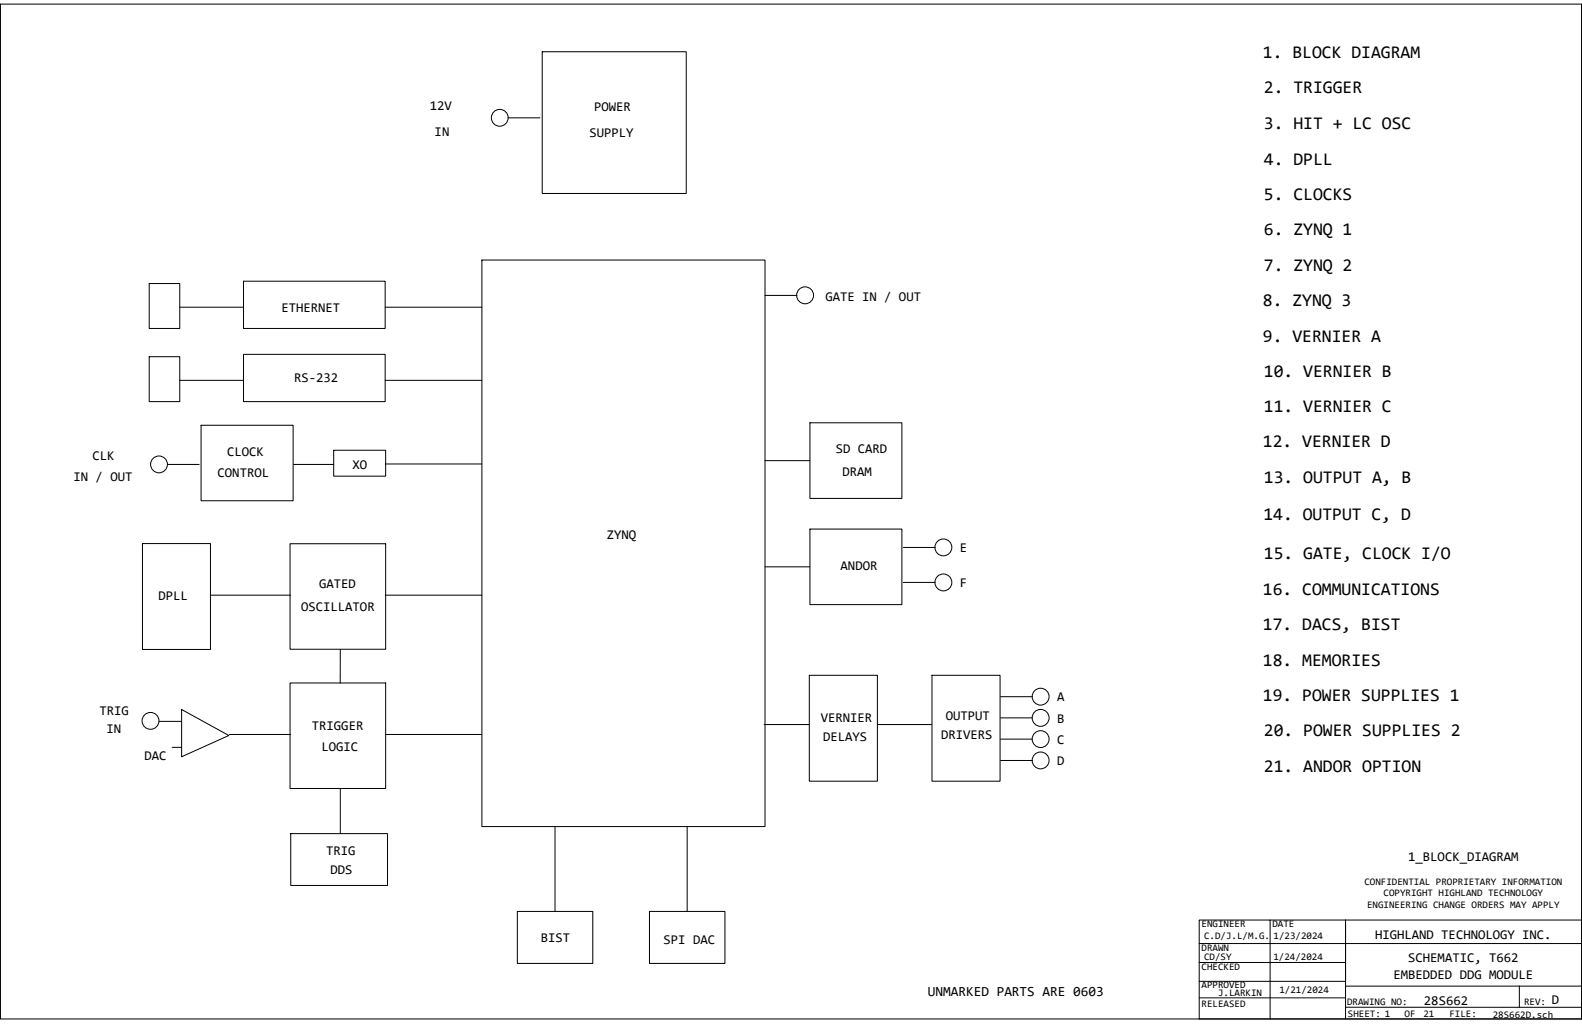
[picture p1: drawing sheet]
<svg xmlns="http://www.w3.org/2000/svg" width="432mm" height="279mm" viewBox="0 0 432 279" stroke-linecap="round" stroke-linejoin="round" font-family="sans-serif">
<defs><g id="words">
<g font-size="4.9">
<text x="344.7" y="15.8">1. BLOCK DIAGRAM</text>
<text x="345" y="25.4">2. TRIGGER</text>
<text x="345" y="35.3">3. HIT + LC OSC</text>
<text x="345" y="44.9">4. DPLL</text>
<text x="345" y="54.6">5. CLOCKS</text>
<text x="345" y="64.2">6. ZYNQ 1</text>
<text x="345" y="73.9">7. ZYNQ 2</text>
<text x="344.7" y="83.6">8. ZYNQ 3</text>
<text x="344.7" y="93.2">9. VERNIER A</text>
<text x="345" y="102.9">10. VERNIER B</text>
<text x="345" y="112.5">11. VERNIER C</text>
<text x="344.7" y="121.9">12. VERNIER D</text>
<text x="345" y="131.7">13. OUTPUT A, B</text>
<text x="344.8" y="141.9">14. OUTPUT C, D</text>
<text x="345" y="152.6">15. GATE, CLOCK I/O</text>
<text x="344.7" y="162.3">16. COMMUNICATIONS</text>
<text x="344.7" y="171.9">17. DACS, BIST</text>
<text x="344.7" y="181.6">18. MEMORIES</text>
<text x="344.7" y="191.3">19. POWER SUPPLIES 1</text>
<text x="345" y="200.9">20. POWER SUPPLIES 2</text>
<text x="345" y="210.6">21. ANDOR OPTION</text>
</g>
<text font-size="3.8" x="253.3" y="271.6">UNMARKED PARTS ARE 0603</text>
<g font-size="3.7">
<text x="117.3" y="30.1">12V</text>
<text x="162.2" y="30.2">POWER</text>
<text x="118.6" y="37.2">IN</text>
<text x="160.9" y="37.3">SUPPLY</text>
<text x="225.3" y="82">GATE IN / OUT</text>
<text x="76.8" y="85.1">ETHERNET</text>
<text x="80.3" y="104.3">RS‐232</text>
<text x="25.3" y="125.4">CLK</text>
<text x="62" y="124.4">CLOCK</text>
<text x="228.1" y="123.6">SD CARD</text>
<text x="20.1" y="131.2">IN / OUT</text>
<text x="59.4" y="130.2">CONTROL</text>
<text x="96.2" y="128">XO</text>
<text x="230" y="129.8">DRAM</text>
<text x="165.6" y="146.9">ZYNQ</text>
<text x="229.4" y="155.6">ANDOR</text>
<text x="262" y="150.7">E</text>
<text x="87.1" y="160.4">GATED</text>
<text x="262" y="160.2">F</text>
<text x="43.3" y="163.7">DPLL</text>
<text x="82.2" y="166.8">OSCILLATOR</text>
<text x="288.5" y="191.4">A</text>
<text x="27.2" y="195">TRIG</text>
<text x="224" y="197.1">VERNIER</text>
<text x="258.2" y="196.4">OUTPUT</text>
<text x="288.5" y="197.2">B</text>
<text x="29.1" y="200.1">IN</text>
<text x="85.1" y="199.1">TRIGGER</text>
<text x="224.7" y="202.2">DELAYS</text>
<text x="256.9" y="201.6">DRIVERS</text>
<text x="288.5" y="203">C</text>
<text x="39.4" y="207.5">DAC</text>
<text x="87.7" y="204.9">LOGIC</text>
<text x="288.5" y="208.8">D</text>
<text x="89" y="233.3">TRIG</text>
<text x="90.2" y="238.4">DDS</text>
<text x="384.4" y="234.9">1_BLOCK_DIAGRAM</text>
<text x="147.6" y="257.1">BIST</text>
<text x="181.1" y="257.6">SPI DAC</text>
<text x="375.3" y="256.2">HIGHLAND TECHNOLOGY INC.</text>
<text x="384.4" y="262.6">SCHEMATIC, T662</text>
<text x="380.3" y="267.1">EMBEDDED DDG MODULE</text>
<text x="388.7" y="274.2">28S662</text>
<text x="423.6" y="274.1">D</text>
</g>
<g font-size="2.7">
<text x="372.4" y="241.3">CONFIDENTIAL PROPRIETARY INFORMATION</text>
<text x="377.7" y="244.6">COPYRIGHT HIGHLAND TECHNOLOGY</text>
<text x="373.1" y="247.8">ENGINEERING CHANGE ORDERS MAY APPLY</text>
<text x="328" y="253">ENGINEER</text>
<text x="328.6" y="256.2">C.D/J.L/M.G.</text>
<text x="347.3" y="253">DATE</text>
<text x="347.6" y="256.3">1/23/2024</text>
<text x="328" y="259.4">DRAWN</text>
<text x="328.6" y="262">CD/SY</text>
<text x="347.6" y="262">1/24/2024</text>
<text x="328" y="269.7">APPROVED</text>
<text x="328" y="264.5">CHECKED</text>
<text x="328" y="274.8">RELEASED</text>
<text x="332.5" y="271.6">J.LARKIN</text>
<text x="349.2" y="271">1/21/2024</text>
<text x="367.7" y="274.2">DRAWING NO:</text>
<text x="416" y="274.2">REV:</text>
<text x="367.9" y="277.4">SHEET: 1</text>
<text x="383.4" y="277.4">OF</text>
<text x="388.5" y="277.4">21</text>
<text x="395.6" y="277.4">FILE:</text>
<text x="407.4" y="277.7">28S662D.sch</text>
</g>
</g></defs>
<g fill="none" stroke="#000" stroke-width=".27">
<path d="M.1 1.1h431.6v276.9h-431.6zM148 14.1h39.3v38.7h-39.3zM138.7 32.2h8.7M40.7 77.4h8.4v12.2h-8.4zM66.5 76.7h38.6v12.9h-38.6zM131.5 71h77.3v154.5h-77.3zM40.7 97.3h8.4v12.3h-8.4zM49.1 83.8h17.4M66.5 96.7h38.6v12.9h-38.6zM105.1 83.8h26.4M208.8 80.6h8.7M49.1 103.8h17.4"/>
<path d="M54.9 116h25.1v20.6h-25.1zM105.1 103.8h26.4M221.1 115.4h25.1v20.6h-25.1zM45.7 126.7h8.7M80.1 126.7h11M91.1 122.9h14.2v7h-14.2zM105.1 126.6h26.4M208.8 125.7h12.3M38.9 148.3h18.5v28.9h-18.5zM79.2 148.4h26.1v28.7h-26.1zM208.8 154.7h12.3M221.1 144.4h25.1v20.6h-25.1z"/>
<path d="M246.5 149.4h8.7M246.5 158.9h8.7M57.4 162.4h22M92.9 177.2v9.2M105.1 162.4h26.4M43.4 196.8h6.2M49.6 193.6l12.9 7.1-12.9 5.8zM79.2 186.4h26.1v28.7h-26.1zM208.6 197.7h12.2M220.9 184.3h18.6v28.8h-18.6zM239.5 197.7h14.8M254.4 184.3h18.6v28.8h-18.6z"/>
<path d="M273.1 190.1h8.7M273.1 195.9h8.7M47 203.9h2.6M62.6 200.4h16.8M92.9 215.2v12.3M105.1 200.4h26.4M273.1 201.7h8.7M273.1 207.5h8.7M79.4 227.5h26.4v14.1h-26.4zM151.5 225.5v23.2M187.6 225.5v23.2M141.2 248.7h20.6v14.2h-20.6z"/>
<path d="M177.3 248.7h20.6v14.2h-20.6zM327.3 257.5h104.4M346.7 251h85M367.3 251.7v26.3M367.3 251v16.8h-40v10.2M327.3 262.6h40M327.3 267.8v-16.8h19.4v27M327.3 272.3h40M367.3 269.1h64.4M367.3 274.8h64.4M414.7 269v5.8"/>
<circle cx="136.4" cy="32.1" r="2.3"/>
<circle cx="219.7" cy="80.6" r="2.31"/>
<circle cx="43.4" cy="126.7" r="2.3"/>
<circle cx="257.5" cy="158.9" r="2.31"/>
<circle cx="257.5" cy="149.4" r="2.3"/>
<circle cx="41.1" cy="196.7" r="2.3"/>
<circle cx="284" cy="195.9" r="2.31"/>
<circle cx="284" cy="190.1" r="2.3"/>
<circle cx="284" cy="207.5" r="2.3"/>
<circle cx="284" cy="201.7" r="2.3"/>
</g>
<use href="#words"/>
</svg>
